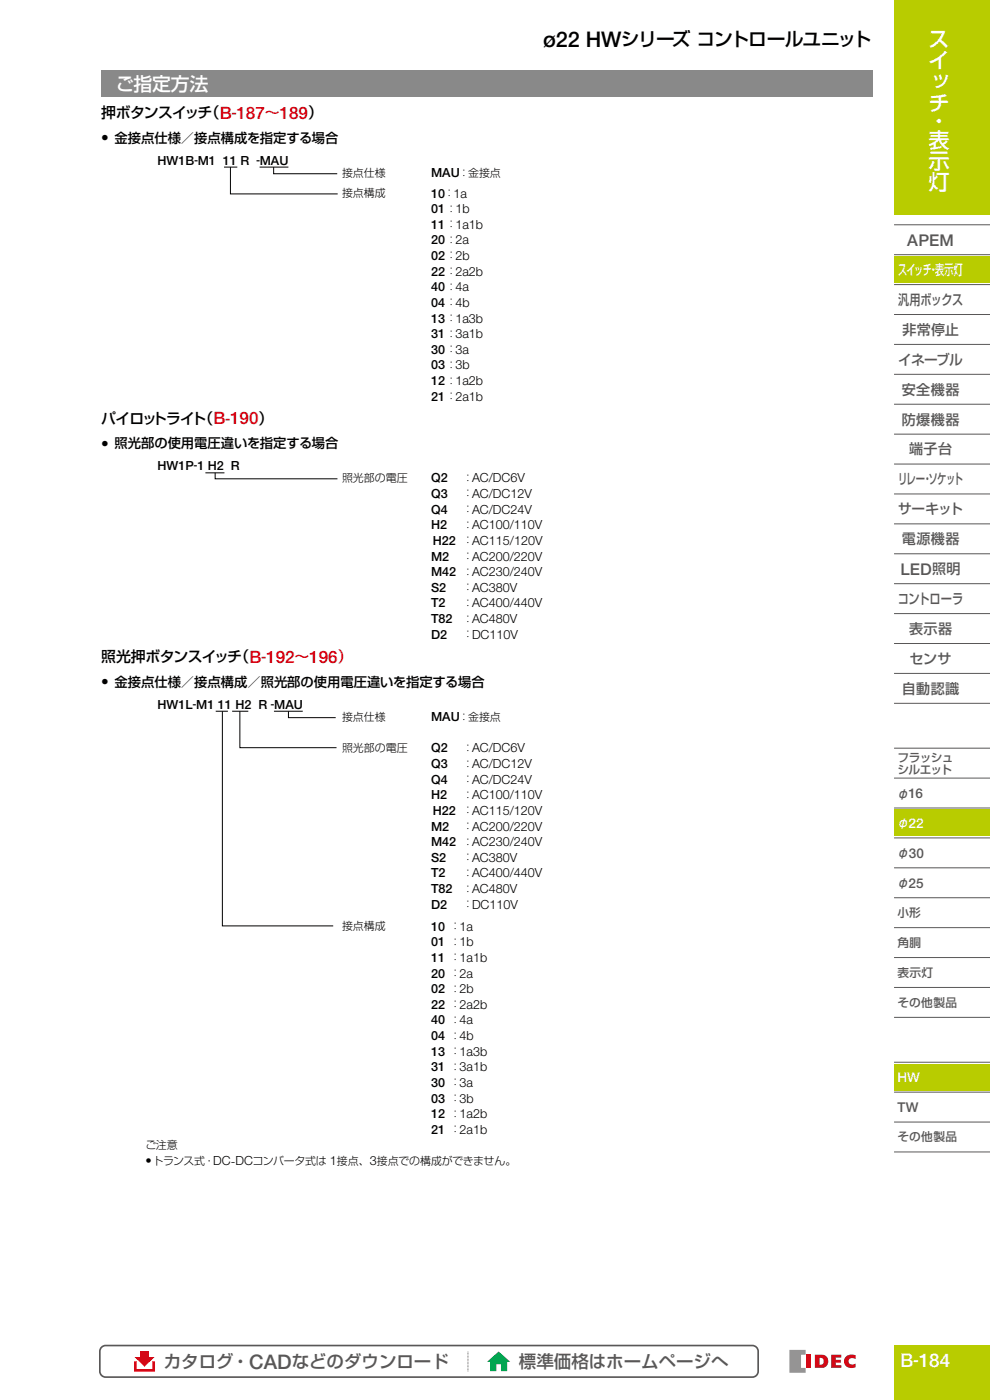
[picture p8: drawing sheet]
<svg xmlns="http://www.w3.org/2000/svg" width="210mm" height="297mm" viewBox="0 0 210 297" stroke-linecap="round" stroke-linejoin="round" font-family="sans-serif">
<defs><g id="words">
<text font-size="4.6" x="115.2" y="10">ø22 HW</text>
<g font-size="4.5" fill="#fff">
<text x="196.9" y="10">ス</text>
<text x="196.9" y="14.5">イ</text>
<text x="196.9" y="19">ッ</text>
<text x="196.9" y="23.5">チ</text>
<text x="196.9" y="27.4">・</text>
<text x="196.9" y="31.3">表</text>
<text x="196.9" y="35.8">示</text>
<text x="196.9" y="40.2">灯</text>
</g>
<text font-size="4.3" fill="#595757" x="52.9" y="290.4">CAD</text>
<text font-size="4" x="131.7" y="9.8">シリーズ コントロールユニット</text>
<g font-size="4" fill="#fff">
<text x="24.6" y="19.4">ご指定方法</text>
<text x="191" y="289.9">B 184</text>
</g>
<g font-size="3.7" fill="#595757">
<text x="34.7" y="290.2">カタログ・</text>
<text x="61.9" y="290.2">などのダウンロード</text>
<text x="110.1" y="290.2">標準価格はホームページへ</text>
</g>
<g font-size="3.6" fill="#e60012">
<text x="46.6" y="25.3">B 187</text>
<text x="59.3" y="25.3">189</text>
<text x="45.3" y="90">B 190</text>
<text x="52.9" y="140.7">B 192</text>
<text x="65.6" y="140.7">196</text>
</g>
<text font-size="3.5" fill="#fff" x="193.8" y="289.8">-</text>
<g font-size="3.4" fill="#595757">
<text x="192.5" y="52.1">APEM</text>
<text x="191" y="121.9">LED</text>
</g>
<g font-size="3.2">
<text x="21.5" y="25.1">押ボタンスイッチ</text>
<text x="43.5" y="25.1">（</text>
<text x="65.3" y="25.1">）</text>
<text x="21.5" y="30.4">•</text>
<text x="21.5" y="89.9">パイロットライト</text>
<text x="42.1" y="89.9">（</text>
<text x="54.9" y="89.9">）</text>
<text x="21.5" y="95.2">•</text>
<text x="21.5" y="140.5">照光押ボタンスイッチ</text>
<text x="49.8" y="140.5">（</text>
<text x="21.5" y="145.8">•</text>
</g>
<g font-size="3.2" fill="#e60012">
<text x="49.2" y="25.1">-</text>
<text x="56.2" y="25.1">～</text>
<text x="47.8" y="89.9">-</text>
<text x="55.5" y="140.5">-</text>
<text x="62.5" y="140.5">～</text>
<text x="71.6" y="140.5">）</text>
</g>
<text font-size="3" fill="#fff" x="190.5" y="58.3">スイッチ・表示灯</text>
<g font-size="3" fill="#595757">
<text x="190.5" y="64.7">汎用ボックス</text>
<text x="191.4" y="71">非常停止</text>
<text x="190.6" y="77.4">イネーブル</text>
<text x="191.3" y="83.7">安全機器</text>
<text x="191.3" y="90.1">防爆機器</text>
<text x="192.8" y="96.4">端子台</text>
<text x="190.5" y="102.8">リレー・ソケット</text>
<text x="190.5" y="109.1">サーキット</text>
<text x="191.3" y="115.4">電源機器</text>
<text x="197.7" y="121.8">照明</text>
<text x="190.5" y="128.1">コントローラ</text>
<text x="192.8" y="134.5">表示器</text>
<text x="192.9" y="140.8">センサ</text>
<text x="191.3" y="147.2">自動認識</text>
</g>
<g font-size="2.9" fill="#595757">
<text x="192.7" y="169.3">16</text>
<text x="192.8" y="182">30</text>
<text x="192.7" y="188.3">25</text>
<text x="190.4" y="235.9">TW</text>
</g>
<g font-size="2.9" fill="#fff">
<text x="192.7" y="175.7">22</text>
<text x="190.4" y="229.6">HW</text>
</g>
<g font-size="2.8">
<text x="24.3" y="30.3">金接点仕様／接点構成を指定する場合</text>
<text x="24.3" y="95">照光部の使用電圧違いを指定する場合</text>
<text x="24.3" y="145.7">金接点仕様／接点構成／照光部の使用電圧違いを指定する場合</text>
</g>
<g font-size="2.7">
<text x="33.4" y="34.9">HW1B M1 11 R</text>
<text x="55.1" y="34.9">MAU</text>
<text x="91.5" y="37.6">MAU</text>
<text x="91.5" y="41.9">10</text>
<text x="96.2" y="41.9">1a</text>
<text x="91.5" y="45.2">01</text>
<text x="96.6" y="45.2">1b</text>
<text x="91.5" y="48.5">11</text>
<text x="91.5" y="51.8">20</text>
<text x="96.6" y="48.5">1a1b</text>
<text x="96.6" y="51.8">2a</text>
<text x="91.5" y="55.2">02</text>
<text x="91.5" y="58.5">22</text>
<text x="96.6" y="55.2">2b</text>
<text x="96.6" y="58.5">2a2b</text>
<text x="91.5" y="61.8">40</text>
<text x="91.5" y="65.1">04</text>
<text x="96.6" y="61.8">4a</text>
<text x="96.6" y="65.1">4b</text>
<text x="91.5" y="68.4">13</text>
<text x="91.5" y="71.7">31</text>
<text x="96.6" y="68.4">1a3b</text>
<text x="96.6" y="71.7">3a1b</text>
<text x="91.5" y="75.1">30</text>
<text x="96.6" y="75.1">3a</text>
<text x="91.5" y="78.4">03</text>
<text x="91.5" y="81.7">12</text>
<text x="96.6" y="78.4">3b</text>
<text x="96.6" y="81.7">1a2b</text>
<text x="91.5" y="85">21</text>
<text x="96.6" y="85">2a1b</text>
<text x="33.4" y="99.7">HW1P 1 H2 R</text>
<text x="91.4" y="102.3">Q2</text>
<text x="91.5" y="105.7">Q3</text>
<text x="100.1" y="102.3">AC/DC6V</text>
<text x="100.1" y="105.7">AC/DC12V</text>
<text x="91.5" y="109">Q4</text>
<text x="91.5" y="112.3">H2</text>
<text x="100.1" y="109">AC/DC24V</text>
<text x="100.1" y="112.3">AC100/110V</text>
<text x="91.5" y="118.9">M2</text>
<text x="91.8" y="115.6">H22</text>
<text x="100.1" y="118.9">AC200/220V</text>
<text x="100.1" y="115.6">AC115/120V</text>
<text x="91.5" y="122.2">M42</text>
<text x="91.5" y="125.5">S2</text>
<text x="100.1" y="122.2">AC230/240V</text>
<text x="100.1" y="125.6">AC380V</text>
<text x="91.5" y="128.9">T2</text>
<text x="100.1" y="128.9">AC400/440V</text>
<text x="91.5" y="132.2">T82</text>
<text x="91.5" y="135.5">D2</text>
<text x="100.1" y="132.2">AC480V</text>
<text x="100.1" y="135.5">DC110V</text>
<text x="33.4" y="150.3">HW1L M1 11 H2 R MAU</text>
<text x="91.5" y="153">MAU</text>
<text x="91.4" y="159.6">Q2</text>
<text x="100.1" y="159.6">AC/DC6V</text>
<text x="91.5" y="162.9">Q3</text>
<text x="91.5" y="166.3">Q4</text>
<text x="100.1" y="162.9">AC/DC12V</text>
<text x="100.1" y="166.3">AC/DC24V</text>
<text x="91.5" y="169.6">H2</text>
<text x="91.8" y="172.9">H22</text>
<text x="100.1" y="172.9">AC115/120V</text>
<text x="100.1" y="169.6">AC100/110V</text>
<text x="91.5" y="176.2">M2</text>
<text x="91.5" y="179.5">M42</text>
<text x="100.1" y="176.2">AC200/220V</text>
<text x="100.1" y="179.5">AC230/240V</text>
<text x="91.5" y="182.8">S2</text>
<text x="100.1" y="182.8">AC380V</text>
<text x="91.5" y="186.2">T2</text>
<text x="91.5" y="189.5">T82</text>
<text x="100.1" y="186.2">AC400/440V</text>
<text x="100.1" y="189.5">AC480V</text>
<text x="91.5" y="197.4">10</text>
<text x="91.5" y="192.8">D2</text>
<text x="97.5" y="197.4">1a</text>
<text x="100.1" y="192.8">DC110V</text>
<text x="91.5" y="200.7">01</text>
<text x="97.5" y="200.7">1b</text>
<text x="91.5" y="204.1">11</text>
<text x="91.5" y="207.4">20</text>
<text x="97.5" y="204.1">1a1b</text>
<text x="97.5" y="207.4">2a</text>
<text x="91.5" y="210.7">02</text>
<text x="91.5" y="214">22</text>
<text x="97.5" y="210.7">2b</text>
<text x="97.5" y="214">2a2b</text>
<text x="91.5" y="217.3">40</text>
<text x="91.5" y="220.6">04</text>
<text x="97.5" y="217.3">4a</text>
<text x="97.5" y="220.6">4b</text>
<text x="91.5" y="224">13</text>
<text x="91.5" y="227.3">31</text>
<text x="97.5" y="224">1a3b</text>
<text x="97.5" y="227.3">3a1b</text>
<text x="91.5" y="230.6">30</text>
<text x="91.5" y="233.9">03</text>
<text x="97.5" y="230.6">3a</text>
<text x="97.5" y="233.9">3b</text>
<text x="91.5" y="237.2">12</text>
<text x="97.5" y="237.2">1a2b</text>
<text x="91.5" y="240.5">21</text>
<text x="97.5" y="240.5">2a1b</text>
<text x="30.9" y="247.2">•</text>
<text x="45.3" y="247.2">DC-DC</text>
<text x="70" y="247.2">1</text>
<text x="78.4" y="247.2">3</text>
</g>
<g font-size="2.5" fill="#595757">
<text x="190.4" y="161.5">フラッシュ</text>
<text x="190.4" y="164.1">シルエット</text>
<text x="190.4" y="169.2">φ</text>
<text x="190.4" y="181.9">φ</text>
<text x="190.4" y="188.2">φ</text>
<text x="190.4" y="194.6">小形</text>
<text x="190.4" y="200.9">角胴</text>
<text x="190.4" y="207.3">表示灯</text>
<text x="190.4" y="213.6">その他製品</text>
<text x="190.4" y="242.2">その他製品</text>
</g>
<text font-size="2.5" fill="#fff" x="190.4" y="175.5">φ</text>
<g font-size="2.3">
<text x="41.2" y="34.8">-</text>
<text x="54.4" y="34.8">-</text>
<text x="72.5" y="37.5">接点仕様</text>
<text x="72.5" y="41.8">接点構成</text>
<text x="94.1" y="41.8">：</text>
<text x="97.3" y="37.5">：金接点</text>
<text x="94.6" y="45.1">：</text>
<text x="94.6" y="48.4">：</text>
<text x="94.6" y="51.7">：</text>
<text x="94.6" y="55">：</text>
<text x="94.6" y="58.4">：</text>
<text x="94.6" y="61.7">：</text>
<text x="94.6" y="65">：</text>
<text x="94.6" y="68.3">：</text>
<text x="94.6" y="71.6">：</text>
<text x="94.6" y="74.9">：</text>
<text x="94.6" y="78.3">：</text>
<text x="94.6" y="81.6">：</text>
<text x="94.6" y="84.9">：</text>
<text x="41.1" y="99.6">-</text>
<text x="72.5" y="102.2">照光部の電圧</text>
<text x="98.1" y="102.2">：</text>
<text x="98.1" y="105.5">：</text>
<text x="98.1" y="108.9">：</text>
<text x="98.1" y="112.2">：</text>
<text x="98.1" y="118.8">：</text>
<text x="98.1" y="115.5">：</text>
<text x="98.1" y="122.1">：</text>
<text x="98.1" y="125.4">：</text>
<text x="98.1" y="128.8">：</text>
<text x="98.1" y="132.1">：</text>
<text x="98.1" y="135.4">：</text>
<text x="40.9" y="150.2">-</text>
<text x="57.4" y="150.2">-</text>
<text x="72.5" y="152.9">接点仕様</text>
<text x="97.3" y="152.9">：金接点</text>
<text x="72.5" y="159.5">照光部の電圧</text>
<text x="98.1" y="159.5">：</text>
<text x="98.1" y="162.8">：</text>
<text x="98.1" y="166.1">：</text>
<text x="98.1" y="169.5">：</text>
<text x="98.1" y="172.8">：</text>
<text x="98.1" y="176.1">：</text>
<text x="98.1" y="179.4">：</text>
<text x="98.1" y="182.7">：</text>
<text x="98.1" y="186">：</text>
<text x="98.1" y="189.4">：</text>
<text x="72.5" y="197.3">接点構成</text>
<text x="95.4" y="197.3">：</text>
<text x="98.1" y="192.7">：</text>
<text x="95.4" y="200.6">：</text>
<text x="95.4" y="203.9">：</text>
<text x="95.4" y="207.3">：</text>
<text x="95.4" y="210.6">：</text>
<text x="95.4" y="213.9">：</text>
<text x="95.4" y="217.2">：</text>
<text x="95.4" y="220.5">：</text>
<text x="95.4" y="223.8">：</text>
<text x="95.4" y="227.2">：</text>
<text x="95.4" y="230.5">：</text>
<text x="95.4" y="233.8">：</text>
<text x="95.4" y="237.1">：</text>
<text x="30.9" y="243.7">ご注意</text>
<text x="95.4" y="240.4">：</text>
<text x="32.4" y="247.1">トランス式・</text>
<text x="53.5" y="247.1">コンバータ式は</text>
<text x="71.5" y="247.1">接点、 接点での構成ができません。</text>
</g>
</g></defs>
<g fill="#b8cc00">
<path d="M189.6 285.3h20.5v11.8h-20.5z"/>
<path d="M189.6 54.4h20.5v5.6h-20.5z"/>
<path d="M189.6 171.8h20.5v5.6h-20.5z"/>
</g>
<g fill="none" stroke="#595757" stroke-width=".21">
<path d="M189.6 47.7h20.5M189.6 54h20.5M189.6 66.7h20.5M189.6 73.1h20.5M189.6 85.8h20.5M189.6 98.4h20.5M189.6 117.5h20.5M189.6 104.8h20.5M189.6 111.1h20.5M189.6 136.5h20.5M189.6 130.2h20.5M189.6 149.2h20.5"/>
<path d="M189.6 158.7h20.5M189.6 142.9h20.5M189.6 165.1h20.5M189.6 177.8h20.5M189.6 171.4h20.5M189.6 190.4h20.5M189.6 196.8h20.5M189.6 184.1h20.5M189.6 203.1h20.5M189.6 209.5h20.5M189.6 215.8h20.5"/>
</g>
<path d="M189.6 -.1h20.5v45.7h-20.5z" fill="#b8cc00"/>
<path d="M189.6 60.4h20.5M189.6 79.4h20.5M189.6 92.1h20.5M189.6 123.8h20.5" fill="none" stroke="#595757" stroke-width=".21"/>
<path d="M28.7 288.8v1.9h3.9v-1.9" fill="none" stroke="#e60012" stroke-width=".57"/>
<g fill="#e60012">
<path d="M29.8 286.6h1.8v1.6h-1.8z"/>
<path d="M28.5 287.9h4.3l-2.1 2z"/>
</g>
<path d="M99.3 286.8v4.1" fill="none" stroke="#595757" stroke-width=".21" stroke-dasharray=".2 .2" stroke-linecap="butt"/>
<path d="M103.3 288.9l2.5-2.2 2.4 2.2h-.6v2h-1.3v-1.5h-1v1.5h-1.3v-2z" fill="#00a44f"/>
<path d="M21.4 286l.6-.5 .4-.1h137.2a1.23 1.23 0 0 1 1.2 1.3v4.2a1.23 1.23 0 0 1-1.2 1.2h-137.2a1.23 1.23 0 0 1-1.2-1.2v-4.2z" fill="none" stroke="#595757" stroke-width=".35"/>
<path d="M167.5 286.4h3.4v1h-1v2.8h1v1h-3.4z" fill="#949495"/>
<g fill="#ae0e16">
<path d="M176.3 287.4h2.2v.6h-1.2v.5h1.1v.6h-1.1v.5h1.2v.6h-2.2z"/>
<path d="M170.9 287.4h1v2.8h-1z"/>
<path d="M179.3 287.9a2.03 2.03 0 0 1 2.2-.4v.8a.82 .82 0 0 0-1.1-.1 .82 .82 0 0 0-.2 1.1l.6 .2 .7-.2v.8a1.56 1.56 0 0 1-2-.2 1.56 1.56 0 0 1-.2-2z"/>
<path d="M173.8 288.1a.75 .75 0 0 1 .9 .7 .75 .75 0 0 1-.9 .7zM172.9 287.4v2.8h1.5a1.39 1.39 0 0 0 1.3-1.4 1.39 1.39 0 0 0-1.3-1.4z"/>
</g>
<path d="M189.6 225.7h20.4v5.6h-20.4z" fill="#b8cc00"/>
<path d="M189.6 225.3h20.5M189.6 231.7h20.5M189.6 238h20.5M189.6 244.4h20.5" fill="none" stroke="#595757" stroke-width=".21"/>
<path d="M21.5 14.9h163.5v5.7h-163.5z" fill="#898989"/>
<path d="M47.5 35.4h2.8M48.9 35.4v5.7h22.7M55.1 35.4h6.1M58 35.4v1.5h13.5M43.6 100.3h4M45.6 100.3v1.3h26M45.8 150.9h2.5M47.2 150.9v45.5h23.5M49.2 150.9h3.5M50.9 150.9v7.7h20.5M58.1 150.9h6.1M61.2 150.9v1.3h10" fill="none" stroke="#000" stroke-width=".21"/>
<use href="#words"/>
</svg>
